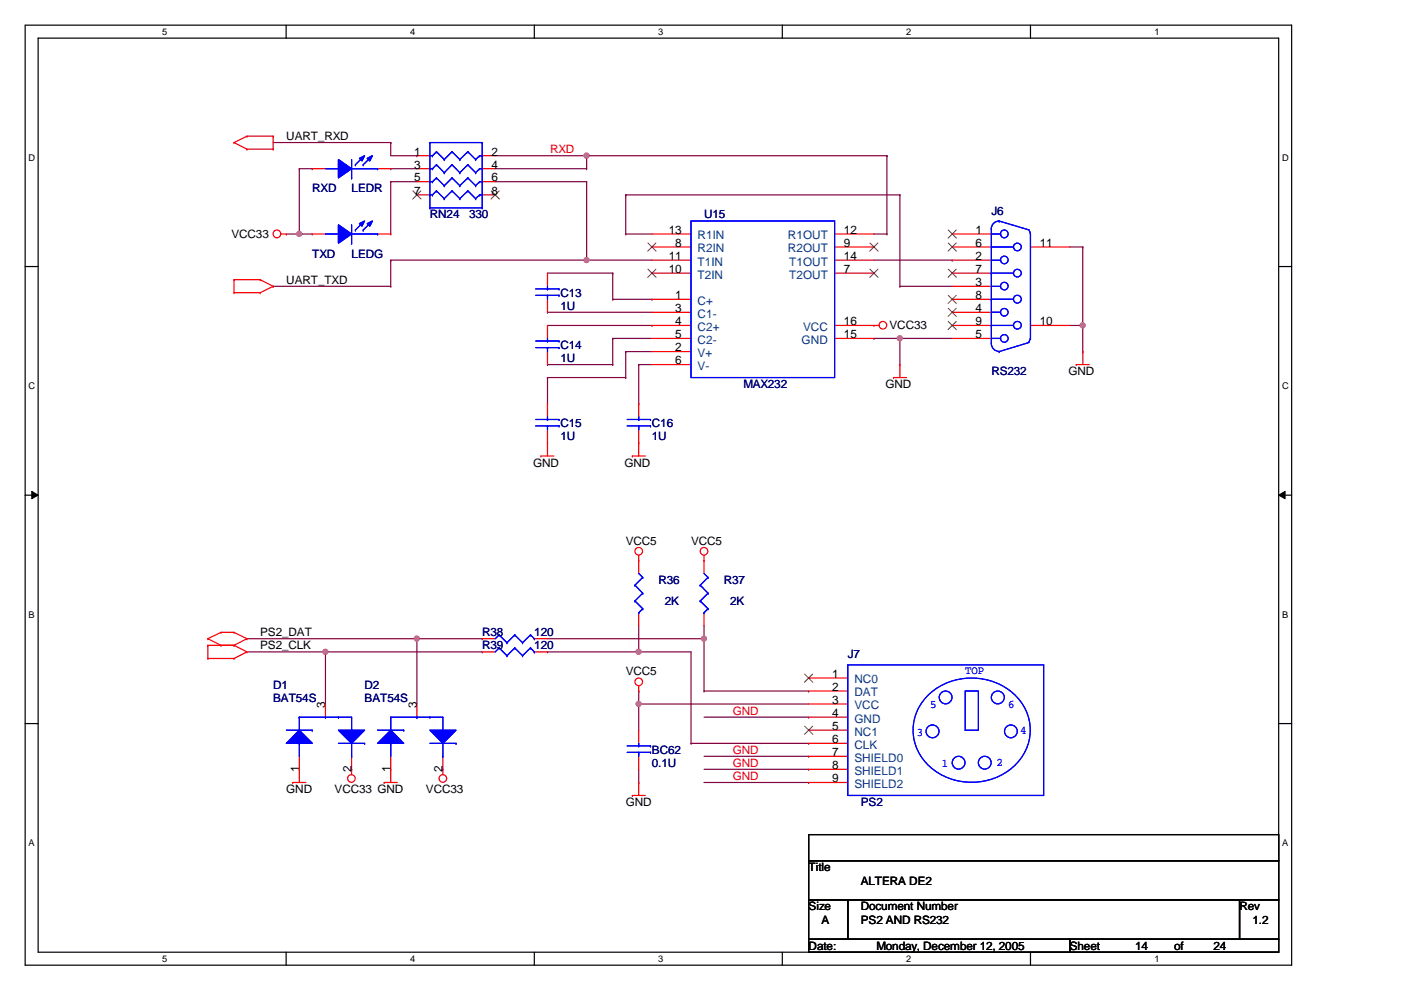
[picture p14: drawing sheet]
<svg xmlns="http://www.w3.org/2000/svg" width="297mm" height="210mm" viewBox="0 0 297 210" stroke-linecap="round" stroke-linejoin="round" font-family="sans-serif">
<defs><g id="words">
<g font-size="2.5">
<text x="60.7" y="29.7">UART_RXD</text>
<text x="87.8" y="33">1</text>
<text x="87.8" y="35.7">3</text>
<text x="104.2" y="35.7">4</text>
<text x="104.2" y="33">2</text>
<text x="87.8" y="38.5">5</text>
<text x="87.8" y="41.3">7</text>
<text x="104.2" y="41.3">8</text>
<text x="104.2" y="38.5">6</text>
<text x="49.1" y="50.5">VCC33</text>
<text x="141.8" y="49.6">13</text>
<text x="143.2" y="52.3">8</text>
<text x="178.9" y="49.6">12</text>
<text x="178.9" y="52.3">9</text>
<text x="206.8" y="52.3">6</text>
<text x="206.8" y="49.6">1</text>
<text x="220.4" y="52.3">11</text>
<text x="141.8" y="55.1">11</text>
<text x="141.8" y="57.9">10</text>
<text x="178.9" y="55.1">14</text>
<text x="178.9" y="57.9">7</text>
<text x="206.8" y="57.9">7</text>
<text x="206.8" y="55.1">2</text>
<text x="60.7" y="60.2">UART_TXD</text>
<text x="143.2" y="63.4">1</text>
<text x="206.8" y="63.4">8</text>
<text x="206.8" y="60.7">3</text>
<text x="143.2" y="66.2">3</text>
<text x="143.2" y="69">4</text>
<text x="143.2" y="71.7">5</text>
<text x="178.9" y="69">16</text>
<text x="178.9" y="71.7">15</text>
<text x="188.6" y="69.8">VCC33</text>
<text x="206.8" y="71.7">5</text>
<text x="206.8" y="69">9</text>
<text x="206.8" y="66.2">4</text>
<text x="220.4" y="69">10</text>
<text x="143.2" y="74.5">2</text>
<text x="143.2" y="77.3">6</text>
<text x="187.7" y="82.3">GND</text>
<text x="226.5" y="79.5">GND</text>
<text x="113" y="98.9">GND</text>
<text x="132.4" y="98.9">GND</text>
<text x="132.7" y="115.5">VCC5</text>
<text x="146.5" y="115.5">VCC5</text>
<text x="55.2" y="137.7">PS2_CLK</text>
<text x="55.2" y="134.9">PS2_DAT</text>
<text x="132.7" y="143.2">VCC5</text>
<text x="176.4" y="143.7">1</text>
<text x="176.4" y="146.5">2</text>
<text x="176.4" y="149.2">3</text>
<text x="69" y="150.1" transform="rotate(-90 69 150.1)">3</text>
<text x="88.3" y="150.1" transform="rotate(-90 88.3 150.1)">3</text>
<text x="176.4" y="152">4</text>
<text x="176.4" y="154.8">5</text>
<text x="176.4" y="157.6">6</text>
<text x="176.4" y="160.3">7</text>
<text x="63.4" y="163.7" transform="rotate(-90 63.4 163.7)">1</text>
<text x="74.5" y="163.7" transform="rotate(-90 74.5 163.7)">2</text>
<text x="82.8" y="163.7" transform="rotate(-90 82.8 163.7)">1</text>
<text x="93.9" y="163.7" transform="rotate(-90 93.9 163.7)">2</text>
<text x="176.4" y="163.1">8</text>
<text x="176.4" y="165.9">9</text>
<text x="60.7" y="168.1">GND</text>
<text x="71" y="168.1">VCC33 GND</text>
<text x="90.3" y="168.1">VCC33</text>
<text x="132.7" y="170.9">GND</text>
<text x="171.4" y="184.7">Title</text>
<text x="182.5" y="187.5">ALTERA DE2</text>
<text x="171.4" y="193">Size</text>
<text x="174.2" y="195.8">A</text>
<text x="182.5" y="193">Document Number</text>
<text x="182.5" y="195.8">PS2 AND RS232</text>
<text x="262.8" y="193">Rev</text>
<text x="265.6" y="195.8">1.2</text>
<text x="171.4" y="201.4">Date:</text>
<text x="185.8" y="201.4">Monday, December 12, 2005</text>
<text x="226.8" y="201.4">Sheet</text>
<text x="240.7" y="201.4">14</text>
<text x="249" y="201.4">of</text>
<text x="257.3" y="201.4">24</text>
</g>
<g font-size="2.5" fill="#f00">
<text x="116.6" y="32.5">RXD</text>
<text x="155.4" y="151.5">GND</text>
<text x="155.4" y="159.8">GND</text>
<text x="155.4" y="162.6">GND</text>
<text x="155.4" y="165.4">GND</text>
</g>
<g font-size="2.5" fill="#000080">
<text x="66.2" y="40.8">RXD</text>
<text x="74.5" y="40.8">LEDR</text>
<text x="91.1" y="46.3">RN24</text>
<text x="99.4" y="46.3">330</text>
<text x="149.3" y="46.3">U15</text>
<text x="210.2" y="45.5">J6</text>
<text x="66.2" y="54.6">TXD</text>
<text x="74.5" y="54.6">LEDG</text>
<text x="118.8" y="62.9">C13</text>
<text x="118.8" y="65.7">1U</text>
<text x="118.8" y="74">C14</text>
<text x="118.8" y="76.8">1U</text>
<text x="157.6" y="82.3">MAX232</text>
<text x="210.2" y="79.5">RS232</text>
<text x="118.8" y="90.6">C15</text>
<text x="118.8" y="93.4">1U</text>
<text x="138.2" y="90.6">C16</text>
<text x="138.2" y="93.4">1U</text>
<text x="139.6" y="123.8">R36</text>
<text x="153.5" y="123.8">R37</text>
<text x="141" y="128.3">2K</text>
<text x="154.8" y="128.3">2K</text>
<text x="102.2" y="137.7">R39</text>
<text x="102.2" y="134.9">R38</text>
<text x="113.3" y="137.7">120</text>
<text x="113.3" y="134.9">120</text>
<text x="179.7" y="139.6">J7</text>
<text x="57.9" y="146">D1</text>
<text x="57.9" y="148.8">BAT54S</text>
<text x="77.3" y="146">D2</text>
<text x="77.3" y="148.8">BAT54S</text>
<text x="138.2" y="159.9">BC62</text>
<text x="138.2" y="162.6">0.1U</text>
<text x="182.5" y="170.9">PS2</text>
</g>
<g font-size="2.5" fill="#004080">
<text x="147.9" y="50.8">R1IN</text>
<text x="147.9" y="53.5">R2IN</text>
<text x="167" y="50.8">R1OUT</text>
<text x="167" y="53.5">R2OUT</text>
<text x="147.9" y="56.3">T1IN</text>
<text x="147.9" y="59.1">T2IN</text>
<text x="167.3" y="56.3">T1OUT</text>
<text x="167.3" y="59.1">T2OUT</text>
<text x="147.9" y="64.6">C+</text>
<text x="147.9" y="67.4">C1-</text>
<text x="147.9" y="70.1">C2+</text>
<text x="170.3" y="70.1">VCC</text>
<text x="147.9" y="72.9">C2-</text>
<text x="147.9" y="75.7">V+</text>
<text x="170" y="72.9">GND</text>
<text x="147.9" y="78.4">V-</text>
<text x="181.1" y="144.9">NC0</text>
<text x="181.1" y="147.7">DAT</text>
<text x="181.1" y="150.4">VCC</text>
<text x="181.1" y="153.2">GND</text>
<text x="181.1" y="156">NC1</text>
<text x="181.1" y="158.7">CLK</text>
<text x="181.1" y="161.5">SHIELD0</text>
<text x="181.1" y="164.3">SHIELD1</text>
<text x="181.1" y="167">SHIELD2</text>
</g>
<g font-size="2.5" fill="#00f">
<text x="204.6" y="142.9">TOP</text>
<text x="194.4" y="156">3</text>
<text x="197.2" y="150.1">5</text>
<text x="213.8" y="150.1">6</text>
<text x="216.3" y="155.7">4</text>
<text x="199.7" y="162.6">1</text>
<text x="211.3" y="162.3">2</text>
</g>
<g font-size="2">
<text x="34.4" y="7.4">5</text>
<text x="87" y="7.4">4</text>
<text x="139.6" y="7.4">3</text>
<text x="192.2" y="7.4">2</text>
<text x="244.8" y="7.4">1</text>
<text x="6.1" y="34.1">D</text>
<text x="271.8" y="34.1">D</text>
<text x="6.1" y="82.5">C</text>
<text x="271.8" y="82.5">C</text>
<text x="6.1" y="131">B</text>
<text x="271.8" y="131">B</text>
<text x="6.1" y="179.4">A</text>
<text x="271.8" y="179.4">A</text>
<text x="34.4" y="204">5</text>
<text x="87" y="204">4</text>
<text x="139.6" y="204">3</text>
<text x="192.2" y="204">2</text>
<text x="244.8" y="204">1</text>
</g>
</g></defs>
<path d="M5.3 5.3h268.6v199.3h-268.6zM8.1 8.1h263v193.8h-263z" fill="none" stroke="#000" stroke-width=".25"/>
<g fill="#fff">
<path d="M34.4 5.6h1.1v2.2h-1.1z"/>
<path d="M34.4 202.2h1.1v2.2h-1.1z"/>
</g>
<path d="M60.7 5.3v2.8M60.7 201.9v2.7" fill="none" stroke="#000" stroke-width=".25"/>
<g fill="#fff">
<path d="M87 5.6h1.1v2.2h-1.1z"/>
<path d="M87 202.2h1.1v2.2h-1.1z"/>
</g>
<path d="M113.3 5.3v2.8M113.3 201.9v2.7" fill="none" stroke="#000" stroke-width=".25"/>
<g fill="#fff">
<path d="M139.6 5.6h1.1v2.2h-1.1z"/>
<path d="M139.6 202.2h1.1v2.2h-1.1z"/>
</g>
<path d="M165.9 5.3v2.8M165.9 201.9v2.7" fill="none" stroke="#000" stroke-width=".25"/>
<g fill="#fff">
<path d="M192.2 5.6h1.1v2.2h-1.1z"/>
<path d="M192.2 202.2h1.1v2.2h-1.1z"/>
</g>
<path d="M218.5 5.3v2.8M218.5 201.9v2.7" fill="none" stroke="#000" stroke-width=".25"/>
<g fill="#fff">
<path d="M244.8 5.6h1.1v2.2h-1.1z"/>
<path d="M244.8 202.2h1.1v2.2h-1.1z"/>
<path d="M6.1 32.3h1.4v2.2h-1.4z"/>
<path d="M271.8 32.3h1.4v2.2h-1.4z"/>
<path d="M6.1 80.7h1.4v2.2h-1.4z"/>
<path d="M271.8 80.7h1.4v2.2h-1.4z"/>
</g>
<path d="M5.3 56.5h2.8M271.1 56.5h2.8" fill="none" stroke="#000" stroke-width=".25"/>
<g fill="#fff">
<path d="M6.1 129.2h1.3v2.2h-1.3z"/>
<path d="M271.8 129.2h1.3v2.2h-1.3z"/>
</g>
<path d="M5.3 105h2.8M271.1 105h2.8" fill="none" stroke="#000" stroke-width=".25"/>
<path d="M6.7 104.2l1.4 .8-1.4 .7zM271.1 105l1.4-.8v1.5z" fill="#000"/>
<path d="M6.7 104.2l1.4 .8-1.4 .7zM271.1 105l1.4-.8v1.5z" fill="none" stroke="#000" stroke-width=".21"/>
<g fill="#fff">
<path d="M6.1 177.6h1.3v2.2h-1.3z"/>
<path d="M271.8 177.6h1.3v2.2h-1.3z"/>
</g>
<path d="M5.3 153.4h2.8M271.1 153.4h2.8" fill="none" stroke="#000" stroke-width=".25"/>
<g fill="none" stroke="#800040" stroke-width=".25">
<path d="M105 33h19.4M124.4 33h.1M188 33h.1M188 33v16.6M116.1 57.9h13.8M129.9 57.9h.1M129.9 57.9v5.6M132.7 41.3h.1M132.7 49.6h.1M132.7 41.3v8.3M132.7 49.6h5.5M132.7 41.3h58.1"/>
<path d="M185.3 55.2h16.6M185.3 49.6h2.7M188 49.6h.1M190.8 41.3h.1M190.8 41.3v19.4M201.9 55.2h.1M116.1 77.3h.1M116.1 66.2h.1M116.1 77.3h13.8M116.1 69h22.1M116.1 66.2h22.1M129.9 77.3h.1"/>
<path d="M129.9 71.8h.1M129.9 63.5h.1M129.9 71.8v5.5M129.9 71.8h8.3M129.9 63.5h8.3M132.7 74.5h.1M132.7 74.5v5.6M132.7 74.5h5.5M135.4 77.3h.1M135.4 77.3v8.3M135.4 77.3h2.8M138.2 69h.1"/>
<path d="M138.2 63.5h.1M190.8 60.7h.1M190.8 60.7h11.1M116.1 85.6h.1M116.1 80.1h.1M116.1 80.1v5.5M116.1 80.1h16.6M132.7 80.1h.1M135.4 85.6h.1"/>
</g>
<circle cx="124.3" cy="33" r=".54" fill="#f0f"/>
<circle cx="124.3" cy="33" r=".54" fill="none" stroke="#f0f" stroke-width=".25"/>
<g fill="none" stroke="#800040" stroke-width=".25">
<path d="M82.8 35.8h.1M82.8 38.5h.1M82.8 30.2h.1M82.8 35.8h5.6M82.8 38.5h5.6M82.8 30.2v2.8h5.6M82.8 38.5v11.1M88.4 33h.1M105 35.8h19.4M105 38.5h19.4M124.4 35.8h.1M124.4 33h.1"/>
<path d="M124.4 38.5h.1M124.4 33v2.8M124.4 38.5v16.7M82.8 49.6h.1M124.4 55.2h.1M124.4 55.2h13.8"/>
</g>
<circle cx="124.3" cy="55.1" r=".54" fill="#f0f"/>
<circle cx="124.3" cy="55.1" r=".54" fill="none" stroke="#f0f" stroke-width=".25"/>
<path d="M63.5 35.8h.1M63.5 35.8v13.8M229.6 74.5h.1M229.6 69v5.5" fill="none" stroke="#800040" stroke-width=".25"/>
<circle cx="63.4" cy="49.6" r=".54" fill="#f0f"/>
<circle cx="63.4" cy="49.6" r=".54" fill="none" stroke="#f0f" stroke-width=".25"/>
<path d="M60.7 49.6h5.5M63.5 49.6h.1M66.2 49.6h.1M229.6 52.4v16.6M190.8 77.3h.1M190.8 71.8v5.5M226.8 69h2.8M229.6 69h.1" fill="none" stroke="#800040" stroke-width=".25"/>
<circle cx="229.5" cy="69" r=".54" fill="#f0f"/>
<circle cx="229.5" cy="69" r=".54" fill="none" stroke="#f0f" stroke-width=".25"/>
<path d="M226.8 52.4h2.8M229.6 52.4h.1M190.8 71.8h.1M190.8 71.8h11.1" fill="none" stroke="#800040" stroke-width=".25"/>
<circle cx="190.8" cy="71.7" r=".54" fill="#f0f"/>
<circle cx="190.8" cy="71.7" r=".54" fill="none" stroke="#f0f" stroke-width=".25"/>
<g fill="none" stroke="#800040" stroke-width=".25">
<path d="M57.9 30.2h24.9M63.5 35.8h2.7M66.2 35.8h.1M82.8 30.2h.1M124.4 33h63.6M188 33h.1M82.8 55.2h.1M82.8 55.2h41.6M82.8 55.2v5.5M57.9 60.7h.1M57.9 60.7h24.9M82.8 60.7h.1"/>
<path d="M185.3 71.8h.1M185.3 71.8h5.5M146.5 138.2v19.4M149.3 135.4h.1M149.3 132.7v2.7M135.4 149.3h.1M135.4 146.5h.1M135.4 149.3h36M135.4 146.5v8.3M146.5 157.6h.1M146.5 157.6h24.9M149.3 152.1h22.1"/>
<path d="M149.3 146.5h22.1M171.4 157.6h.1M171.4 152.1h.1M171.4 146.5h.1M149.3 163.1h22.1M149.3 160.4h22.1M149.3 165.9h22.1M171.4 163.1h.1M171.4 160.4h.1M171.4 165.9h.1"/>
</g>
<circle cx="135.4" cy="149.2" r=".54" fill="#f0f"/>
<circle cx="135.4" cy="149.2" r=".54" fill="none" stroke="#f0f" stroke-width=".25"/>
<path d="M52.4 135.4h36M88.4 135.4h.1M135.4 138.2h.1M135.4 132.7v5.5" fill="none" stroke="#800040" stroke-width=".25"/>
<circle cx="88.4" cy="135.4" r=".54" fill="#f0f"/>
<circle cx="88.4" cy="135.4" r=".54" fill="none" stroke="#f0f" stroke-width=".25"/>
<path d="M52.4 138.2h16.6M69 138.2h.1" fill="none" stroke="#800040" stroke-width=".25"/>
<circle cx="69" cy="138.2" r=".54" fill="#f0f"/>
<circle cx="69" cy="138.2" r=".54" fill="none" stroke="#f0f" stroke-width=".25"/>
<path d="M116.1 135.4h33.2M149.3 135.4h.1" fill="none" stroke="#800040" stroke-width=".25"/>
<circle cx="149.2" cy="135.4" r=".54" fill="#f0f"/>
<circle cx="149.2" cy="135.4" r=".54" fill="none" stroke="#f0f" stroke-width=".25"/>
<path d="M135.4 138.2h.1M135.4 138.2h11.1" fill="none" stroke="#800040" stroke-width=".25"/>
<circle cx="135.4" cy="138.2" r=".54" fill="#f0f"/>
<circle cx="135.4" cy="138.2" r=".54" fill="none" stroke="#f0f" stroke-width=".25"/>
<g fill="none" stroke="#800040" stroke-width=".25">
<path d="M69 138.2h.1M69 138.2h33.2M69 138.2v11.1M88.4 135.4h.1M88.4 135.4v13.9M88.4 135.4h13.8M102.2 138.2h.1M102.2 135.4h.1M116.1 138.2h.1M116.1 138.2h19.3M149.3 135.4v11.1M149.3 146.5h.1"/>
<path d="M135.4 165.9h.1M135.4 163.1v2.8"/>
</g>
<g fill="none" stroke="#f00" stroke-width=".25">
<path d="M49.6 30.2h.1M49.6 30.2l2.8 1.4M52.4 28.9h.1M52.4 31.6h.1M52.4 28.9l-2.8 1.3M52.4 28.9h5.5M52.4 31.6h5.5M57.9 28.9h.1M57.9 31.6h.1M57.9 28.9v2.7M49.6 59.3h.1M49.6 59.3v2.8"/>
<path d="M49.6 59.3h5.6M55.2 59.3h.1M55.2 59.3l2.7 1.4M59.6 49.6h1.1M60.7 49.6h.1M49.6 62.1h.1M49.6 62.1h5.6M55.2 62.1h.1M57.9 60.7h.1M57.9 60.7l-2.7 1.4M185.3 69h.1M185.3 69h1.1"/>
<path d="M190.8 77.3h.1M190.8 77.3v2.8M228.2 77.3h.1M228.2 77.3h2.8M229.6 74.5h.1M229.6 74.5v2.8M114.7 96.7h.1M114.7 96.7h2.7M116.1 93.9h.1M116.1 93.9v2.8M134.1 96.7h.1M134.1 96.7h2.7"/>
<path d="M135.4 93.9h.1M135.4 93.9v2.8M189.4 80.1h.1M189.4 80.1h2.8M135.4 118.8h.1M135.4 117.7v1.1M149.3 118.8h.1M149.3 117.7v1.1M44.1 139.6h.1M44.1 136.8h.1M44.1 135.4h.1M44.1 139.6h5.5"/>
<path d="M44.1 136.8v2.8M44.1 136.8h5.5M44.1 135.4l2.8 1.4M46.9 134.1h.1M46.9 136.8h.1M46.9 134.1l-2.8 1.3M46.9 134.1h2.7M49.6 139.6h.1M49.6 136.8h.1M49.6 134.1h.1M49.6 136.8l2.8 1.4M49.6 134.1l2.8 1.3"/>
<path d="M52.4 138.2h.1M52.4 135.4h.1M52.4 138.2l-2.8 1.4M52.4 135.4l-2.8 1.4M102.2 138.2h2.8M113.3 138.2h2.8M88.4 149.3v2.8M135.4 146.5h.1M135.4 145.4v1.1M62.1 165.9h.1M62.1 165.9h2.8M63.5 163.1h.1"/>
<path d="M63.5 163.1v2.8M74.5 163.1h.1M74.5 163.1v1.2M81.4 165.9h.1M81.4 165.9h2.8M82.8 163.1h.1M82.8 160.4v5.5M93.9 163.1h.1M93.9 160.4v3.9M134.1 168.7h.1M134.1 168.7h2.7M135.4 165.9h.1"/>
<path d="M135.4 165.9v2.8"/>
<circle cx="58.7" cy="49.6" r=".82"/>
<circle cx="187.2" cy="69" r=".81"/>
<circle cx="135.4" cy="116.9" r=".81"/>
<circle cx="149.3" cy="116.9" r=".81"/>
<circle cx="135.4" cy="144.6" r=".81"/>
<circle cx="74.5" cy="165.1" r=".81"/>
<circle cx="93.9" cy="165.1" r=".81"/>
</g>
<path d="M171.4 177h99.7v5.5h-99.7zM171.4 182.5h99.7v8.3h-99.7zM171.4 190.8h8.3v8.3h-8.3zM171.4 199.1h55.4v2.8h-55.4zM179.7 190.8h83.1v8.3h-83.1zM226.8 199.1h44.3v2.8h-44.3zM262.8 190.8h8.3v8.3h-8.3z" fill="none" stroke="#000" stroke-width=".25"/>
<path d="M105.8 137.4h.1M105.8 137.4l-.8 .8M105.8 137.4l1.7 1.6M107.5 139h.1M109.1 137.4h.1M109.1 137.4l-1.6 1.6M109.1 137.4l1.7 1.6M110.8 139h.1M112.5 137.4h.1M112.5 137.4l-1.7 1.6M112.5 137.4l.8 .8M113.3 138.2h.1" fill="none" stroke="#00f" stroke-width=".25"/>
<path d="M82.8 154.8l2.8 2.8h-5.5z" fill="#00f"/>
<g fill="none" stroke="#00f" stroke-width=".25">
<path d="M80.1 154.8h5.5M82.8 154.8l2.8 2.8h-5.5zM82.8 157.6h.1M82.8 152.1h.1M82.8 152.1v2.7M82.8 157.6v2.8M82.8 152.1h11.1v2.7M85.6 154.8h.1M88.4 152.1h.1M91.1 152.1h.1M93.9 154.8h.1M93.9 157.6v2.8"/>
<path d="M93.9 160.4h.1"/>
</g>
<path d="M91.1 154.8h5.6l-2.8 2.8z" fill="#00f"/>
<path d="M91.1 154.8h5.6l-2.8 2.8zM91.1 157.6h5.6M96.7 157.6h.1" fill="none" stroke="#00f" stroke-width=".25"/>
<path d="M82.8 154.8l2.8 2.8h-5.5z" fill="#00f"/>
<g fill="none" stroke="#00f" stroke-width=".25">
<path d="M80.1 154.8h5.5M82.8 154.8l2.8 2.8h-5.5zM82.8 157.6h.1M82.8 152.1h.1M82.8 152.1v2.7M82.8 157.6v2.8M82.8 152.1h11.1v2.7M85.6 154.8h.1M88.4 152.1h.1M91.1 152.1h.1M93.9 154.8h.1M93.9 157.6v2.8"/>
<path d="M93.9 160.4h.1"/>
</g>
<path d="M91.1 154.8h5.6l-2.8 2.8z" fill="#00f"/>
<g fill="none" stroke="#00f" stroke-width=".25">
<path d="M69 35.8h2.8M71.8 35.8h.1M74.5 37.7h.1M74.5 33.8v3.9M74.5 35.8h5.6M80.1 35.8h.1M113.6 90.3h4.9M113.6 88.9h4.9M116.1 88.9h.1M116.1 90.3h.1M116.1 88.4v.5M116.1 90.3v.8"/>
<path d="M118.5 90.3h.1M118.5 88.9h.1M91.1 154.8h5.6l-2.8 2.8zM91.1 157.6h5.6M96.7 157.6h.1"/>
</g>
<path d="M66.2 35.8h2.8M80.1 35.8h2.7M116.1 85.6v2.8M116.1 91.1v2.8" fill="none" stroke="#f00" stroke-width=".25"/>
<path d="M71.8 33.8l2.7 2-2.7 1.9z" fill-rule="evenodd" fill="#00f"/>
<path d="M71.8 33.8l2.7 2-2.7 1.9z" fill="none" stroke="#00f" stroke-width=".25"/>
<path d="M77.9 33.6l1.1-.6-.6 1.1z" fill-rule="evenodd" fill="#00f"/>
<path d="M77.9 33.6l1.1-.6-.6 1.1z" fill="none" stroke="#00f" stroke-width=".25"/>
<path d="M76.2 33.6l1.1-.6-.5 1.1z" fill-rule="evenodd" fill="#00f"/>
<path d="M69 35.8h2.8M71.8 35.8h.1M74.5 37.7h.1M74.5 33.8v3.9M74.5 35.8h5.6M75.4 34.9h.1M76.2 33.6l1.1-.6-.5 1.1zM77 34.9h.1M77 33.3l-1.6 1.6M78.7 33.3l-1.7 1.6M80.1 35.8h.1" fill="none" stroke="#00f" stroke-width=".25"/>
<path d="M71.8 33.8l2.7 2-2.7 1.9z" fill-rule="evenodd" fill="#00f"/>
<path d="M71.8 33.8l2.7 2-2.7 1.9z" fill="none" stroke="#00f" stroke-width=".25"/>
<path d="M77.9 33.6l1.1-.6-.6 1.1z" fill-rule="evenodd" fill="#00f"/>
<path d="M77.9 33.6l1.1-.6-.6 1.1z" fill="none" stroke="#00f" stroke-width=".25"/>
<path d="M76.2 33.6l1.1-.6-.5 1.1z" fill-rule="evenodd" fill="#00f"/>
<g fill="none" stroke="#00f" stroke-width=".25">
<path d="M75.4 34.9h.1M76.2 33.6l1.1-.6-.5 1.1zM77 34.9h.1M77 33.3l-1.6 1.6M78.7 33.3l-1.7 1.6M210.2 57.9h.1M210.2 52.4h.1M210.2 48.5h.1M210.2 48.5v24.4a1.65 1.65 0 0 0 1.6 1.6M210.2 57.9h4.7M210.2 55.2h1.9M210.2 52.4h4.7"/>
<path d="M210.2 49.6h1.9M211.8 46.9h.1M211.8 46.9a1.61 1.61 0 0 0-1.6 1.6M211.8 46.9l6.4 1.9M212.1 55.2h.1M212.1 49.6h.1M218.1 48.8l.3 .8M218.5 49.6v22.2M113.6 62.6h4.9M113.6 61.3h4.9M116.1 61.3h.1M116.1 62.6h.1"/>
<path d="M116.1 60.7v.6M116.1 62.6v.9M118.5 62.6h.1M118.5 61.3h.1M210.2 69h.1M210.2 63.5h.1M210.2 71.8h1.9M210.2 69h4.7M210.2 66.2h1.9M210.2 63.5h4.7M210.2 60.7h1.9M211.8 74.5h.1"/>
<path d="M212.1 71.8h.1M212.1 66.2h.1M212.1 60.7h.1M218.2 72.6l-6.4 1.9M218.4 71.8l-.3 .7M218.5 71.8h.1M134.6 124.1h.1M134.6 127.4h.1M134.6 124.1l1.7 1.7M134.6 127.4l1.7 1.7M135.4 129.9h.1M135.4 121.6l.9 .8"/>
<path d="M136.3 122.4h.1M136.3 125.8h.1M136.3 129.1h.1M136.3 122.4l-1.7 1.7M136.3 125.8l-1.7 1.6M136.3 129.1l-.9 .8M148.5 124.1h.1M148.5 127.4h.1M148.5 124.1l1.6 1.7M148.5 127.4l1.6 1.7M149.3 129.9h.1M149.3 121.6l.8 .8"/>
<path d="M150.1 122.4h.1M150.1 125.8h.1M150.1 129.1h.1M150.1 122.4l-1.6 1.7M150.1 125.8l-1.6 1.6M150.1 129.1l-.8 .8M133 159.5h4.9M133 158.2h4.9M135.4 158.2h.1M135.4 159.5h.1M135.4 157.6v.6M135.4 159.5v.9"/>
<path d="M137.9 159.5h.1M137.9 158.2h.1M179.7 141h41.6v27.7h-41.6zM196.3 147.9a13.3 13.3 0 0 1 20.9 2 10.4 10.4 0 0 1-4.5 14.2 13.2 13.2 0 0 1-17.9-4.4 10.1 10.1 0 0 1 1.5-11.8zM204.6 146.5h2.8v8.3h-2.8z"/>
<circle cx="212.9" cy="49.6" r=".82"/>
<circle cx="212.9" cy="55.1" r=".81"/>
<circle cx="215.7" cy="52.4" r=".82"/>
<circle cx="215.7" cy="57.9" r=".82"/>
<circle cx="212.9" cy="66.2" r=".81"/>
<circle cx="212.9" cy="71.8" r=".81"/>
<circle cx="212.9" cy="60.7" r=".81"/>
<circle cx="215.7" cy="63.4" r=".83"/>
<circle cx="215.7" cy="69" r=".82"/>
<circle cx="197.7" cy="155.1" r="1.37"/>
<circle cx="200.5" cy="147.9" r="1.35"/>
<circle cx="211.6" cy="147.9" r="1.37"/>
<circle cx="214.3" cy="155.1" r="1.35"/>
<circle cx="203.2" cy="161.7" r="1.35"/>
<circle cx="208.8" cy="161.7" r="1.35"/>
</g>
<g fill="none" stroke="#f00" stroke-width=".25">
<path d="M116.1 57.9v2.8M201.9 57.9h8.3M201.9 55.2h8.3M201.9 52.4h8.3M201.9 49.6h8.3M218.5 52.4h8.3M116.1 63.5v2.7M201.9 71.8h8.3M201.9 69h8.3M201.9 66.2h8.3M201.9 63.5h8.3M201.9 60.7h8.3"/>
<path d="M218.5 69h8.3M135.4 118.8v2.8M149.3 118.8v2.8M135.4 129.9v2.8M149.3 129.9v2.8M69 149.3v2.8M135.4 154.8v2.8M171.4 143.8h8.3M171.4 146.5h8.3M171.4 149.3h8.3M171.4 152.1h8.3M171.4 154.8h8.3"/>
<path d="M171.4 157.6h8.3M63.5 160.4v2.7M74.5 160.4v2.7M135.4 160.4v2.7M171.4 160.4h8.3M171.4 163.1h8.3M171.4 165.9h8.3"/>
</g>
<g fill="none" stroke="#804000" stroke-width=".21">
<path d="M201 57.1l1.8 1.7M201 51.5l1.8 1.8M201 48.8l1.8 1.7M202.7 57.1l-1.7 1.7M202.7 51.5l-1.7 1.8M202.7 48.8l-1.7 1.7M201 68.2l1.8 1.7M201 65.4l1.8 1.7M201 62.6l1.8 1.7M202.7 68.2l-1.7 1.7M202.7 65.4l-1.7 1.7M202.7 62.6l-1.7 1.7"/>
<path d="M170.6 142.9l1.7 1.8M170.6 154l1.7 1.7M172.3 142.9l-1.7 1.8M172.3 154l-1.7 1.7"/>
</g>
<path d="M63.5 154.8l2.7 2.8h-5.5z" fill="#00f"/>
<g fill="none" stroke="#00f" stroke-width=".25">
<path d="M60.7 154.8h5.5M63.5 154.8l2.7 2.8h-5.5zM63.5 157.6h.1M63.5 152.1h.1M63.5 152.1v2.7M63.5 157.6v2.8M63.5 152.1h11v2.7M66.2 154.8h.1M69 152.1h.1M71.8 152.1h.1M74.5 154.8h.1M74.5 157.6v2.8"/>
<path d="M74.5 160.4h.1"/>
</g>
<path d="M71.8 154.8h5.5l-2.8 2.8z" fill="#00f"/>
<path d="M71.8 154.8h5.5l-2.8 2.8zM71.8 157.6h5.5M77.3 157.6h.1" fill="none" stroke="#00f" stroke-width=".25"/>
<path d="M63.5 154.8l2.7 2.8h-5.5z" fill="#00f"/>
<g fill="none" stroke="#00f" stroke-width=".25">
<path d="M60.7 154.8h5.5M63.5 154.8l2.7 2.8h-5.5zM63.5 157.6h.1M63.5 152.1h.1M63.5 152.1v2.7M63.5 157.6v2.8M63.5 152.1h11v2.7M66.2 154.8h.1M69 152.1h.1M71.8 152.1h.1M74.5 154.8h.1M74.5 157.6v2.8"/>
<path d="M74.5 160.4h.1"/>
</g>
<path d="M71.8 154.8h5.5l-2.8 2.8z" fill="#00f"/>
<g fill="none" stroke="#00f" stroke-width=".25">
<path d="M69 49.6h2.8M71.8 49.6h.1M74.5 51.6h.1M74.5 47.7v3.9M74.5 49.6h5.6M80.1 49.6h.1M146.5 46.9h30.5v33.2h-30.5zM105.8 134.6h.1M105.8 134.6l-.8 .8M105.8 134.6l1.7 1.7M107.5 136.3h.1M109.1 134.6h.1"/>
<path d="M109.1 134.6l-1.6 1.7M109.1 134.6l1.7 1.7M110.8 136.3h.1M112.5 134.6h.1M112.5 134.6l-1.7 1.7M112.5 134.6l.8 .8M113.3 135.4h.1M71.8 154.8h5.5l-2.8 2.8zM71.8 157.6h5.5M77.3 157.6h.1"/>
</g>
<g fill="none" stroke="#f00" stroke-width=".25">
<path d="M66.2 49.6h2.8M80.1 49.6h2.7M138.2 49.6h8.3M138.2 52.4h8.3M138.2 55.2h8.3M138.2 57.9h8.3M177 49.6h8.3M177 52.4h8.3M177 55.2h8.3M177 57.9h8.3M138.2 63.5h8.3M138.2 66.2h8.3"/>
<path d="M138.2 69h8.3M138.2 71.8h8.3M138.2 74.5h8.3M138.2 77.3h8.3M177 69h8.3M177 71.8h8.3M102.2 135.4h2.8M113.3 135.4h2.8"/>
</g>
<path d="M137.4 51.5l1.7 1.8M137.4 57.1l1.7 1.7M139.1 51.5l-1.8 1.8M139.1 57.1l-1.8 1.7M184.4 51.5l1.8 1.8M184.4 57.1l1.8 1.7M186.1 51.5l-1.7 1.8M186.1 57.1l-1.7 1.7" fill="none" stroke="#804000" stroke-width=".21"/>
<path d="M71.8 47.7l2.7 1.9-2.7 2z" fill-rule="evenodd" fill="#00f"/>
<path d="M71.8 47.7l2.7 1.9-2.7 2z" fill="none" stroke="#00f" stroke-width=".25"/>
<path d="M77.9 47.4l1.1-.5-.6 1.1z" fill-rule="evenodd" fill="#00f"/>
<path d="M77.9 47.4l1.1-.5-.6 1.1z" fill="none" stroke="#00f" stroke-width=".25"/>
<path d="M76.2 47.4l1.1-.5-.5 1.1z" fill-rule="evenodd" fill="#00f"/>
<path d="M69 49.6h2.8M71.8 49.6h.1M74.5 51.6h.1M74.5 47.7v3.9M74.5 49.6h5.6M75.4 48.8h.1M76.2 47.4l1.1-.5-.5 1.1zM77 48.8h.1M77 47.1l-1.6 1.7M78.7 47.1l-1.7 1.7M80.1 49.6h.1" fill="none" stroke="#00f" stroke-width=".25"/>
<path d="M71.8 47.7l2.7 1.9-2.7 2z" fill-rule="evenodd" fill="#00f"/>
<path d="M71.8 47.7l2.7 1.9-2.7 2z" fill="none" stroke="#00f" stroke-width=".25"/>
<path d="M77.9 47.4l1.1-.5-.6 1.1z" fill-rule="evenodd" fill="#00f"/>
<path d="M77.9 47.4l1.1-.5-.6 1.1z" fill="none" stroke="#00f" stroke-width=".25"/>
<path d="M76.2 47.4l1.1-.5-.5 1.1z" fill-rule="evenodd" fill="#00f"/>
<g fill="none" stroke="#00f" stroke-width=".25">
<path d="M91.1 35.8h.1M91.1 30.2h.1M91.1 33h.6M91.1 35.8h.6M91.1 38.5h.6M91.1 30.2h11.1M91.1 30.2v13.9M91.7 33h.1M91.7 35.8h.1M91.7 38.5h.1M92.5 32.2h.1M92.5 34.9h.1"/>
<path d="M92.5 37.7h.1M92.5 32.2l-.8 .8M92.5 32.2l1.7 1.6M92.5 34.9l1.7 1.7M92.5 34.9l-.8 .9M92.5 37.7l-.8 .8M92.5 37.7l1.7 1.7M94.2 33.8h.1M94.2 36.6h.1M94.2 39.4h.1M95.8 32.2h.1M95.8 34.9h.1"/>
<path d="M95.8 37.7h.1M95.8 32.2l-1.6 1.6M95.8 32.2l1.7 1.6M95.8 34.9l1.7 1.7M95.8 34.9l-1.6 1.7M95.8 37.7l-1.6 1.7M95.8 37.7l1.7 1.7M97.5 33.8h.1M97.5 36.6h.1M97.5 39.4h.1M99.2 32.2h.1M99.2 34.9h.1"/>
<path d="M99.2 37.7h.1M99.2 32.2l-1.7 1.6M99.2 32.2l1.6 1.6M99.2 34.9l1.6 1.7M99.2 34.9l-1.7 1.7M99.2 37.7l-1.7 1.7M99.2 37.7l1.6 1.7M100.8 33.8h.1M100.8 36.6h.1M100.8 39.4h.1M101.7 33h.1M101.7 35.8h.1"/>
<path d="M101.7 38.5h.1M101.7 33h.5M101.7 33l-.9 .8M101.7 35.8h.5M101.7 35.8l-.9 .8M101.7 38.5h.5M101.7 38.5l-.9 .9M102.2 33h.1M102.2 38.5h.1M102.2 30.2h.1M102.2 30.2v13.9M75.4 48.8h.1"/>
<path d="M76.2 47.4l1.1-.5-.5 1.1zM77 48.8h.1M77 47.1l-1.6 1.7M78.7 47.1l-1.7 1.7M91.1 41.3h.1M91.1 44.1h.1M91.1 41.3h.6M91.1 44.1h11.1M91.7 41.3h.1M92.5 40.5h.1M92.5 40.5l1.7 1.6M92.5 40.5l-.8 .8"/>
<path d="M94.2 42.1h.1M95.8 40.5h.1M95.8 40.5l1.7 1.6M95.8 40.5l-1.6 1.6M97.5 42.1h.1M99.2 40.5h.1M99.2 40.5l1.6 1.6M99.2 40.5l-1.7 1.6M100.8 42.1h.1M101.7 41.3h.1M101.7 41.3h.5M101.7 41.3l-.9 .8"/>
<path d="M102.2 44.1h.1M113.6 73.7h4.9M113.6 72.3h4.9M116.1 72.3h.1M116.1 73.7h.1M116.1 71.8v.5M116.1 73.7v.8M118.5 73.7h.1M118.5 72.3h.1M133 90.3h4.9M133 88.9h4.9M135.4 88.9h.1"/>
<path d="M135.4 90.3h.1M135.4 88.4v.5M135.4 90.3v.8M137.9 90.3h.1M137.9 88.9h.1"/>
</g>
<path d="M88.4 33h2.7M88.4 35.8h2.7M88.4 38.5h2.7M102.2 33h2.8M102.2 35.8h2.8M102.2 38.5h2.8M88.4 41.3h2.7M102.2 41.3h2.8M116.1 69v2.8M116.1 74.5v2.8M135.4 85.6v2.8M135.4 91.1v2.8" fill="none" stroke="#f00" stroke-width=".25"/>
<path d="M87.5 40.5l1.8 1.7M89.2 40.5l-1.7 1.7M104.1 40.5l1.8 1.7M105.8 40.5l-1.7 1.7" fill="none" stroke="#804000" stroke-width=".21"/>
<circle cx="124.3" cy="33" r=".54" fill="#f0f"/>
<circle cx="124.3" cy="33" r=".54" fill="none" stroke="#f0f" stroke-width=".25"/>
<circle cx="124.3" cy="55.1" r=".54" fill="#f0f"/>
<circle cx="124.3" cy="55.1" r=".54" fill="none" stroke="#f0f" stroke-width=".25"/>
<circle cx="63.4" cy="49.6" r=".54" fill="#f0f"/>
<circle cx="63.4" cy="49.6" r=".54" fill="none" stroke="#f0f" stroke-width=".25"/>
<circle cx="229.5" cy="69" r=".54" fill="#f0f"/>
<circle cx="229.5" cy="69" r=".54" fill="none" stroke="#f0f" stroke-width=".25"/>
<circle cx="190.8" cy="71.7" r=".54" fill="#f0f"/>
<circle cx="190.8" cy="71.7" r=".54" fill="none" stroke="#f0f" stroke-width=".25"/>
<circle cx="135.4" cy="149.2" r=".54" fill="#f0f"/>
<circle cx="135.4" cy="149.2" r=".54" fill="none" stroke="#f0f" stroke-width=".25"/>
<circle cx="88.4" cy="135.4" r=".54" fill="#f0f"/>
<circle cx="88.4" cy="135.4" r=".54" fill="none" stroke="#f0f" stroke-width=".25"/>
<circle cx="69" cy="138.2" r=".54" fill="#f0f"/>
<circle cx="69" cy="138.2" r=".54" fill="none" stroke="#f0f" stroke-width=".25"/>
<circle cx="149.2" cy="135.4" r=".54" fill="#f0f"/>
<circle cx="149.2" cy="135.4" r=".54" fill="none" stroke="#f0f" stroke-width=".25"/>
<circle cx="135.4" cy="138.2" r=".54" fill="#f0f"/>
<circle cx="135.4" cy="138.2" r=".54" fill="none" stroke="#f0f" stroke-width=".25"/>
<use href="#words"/>
</svg>
